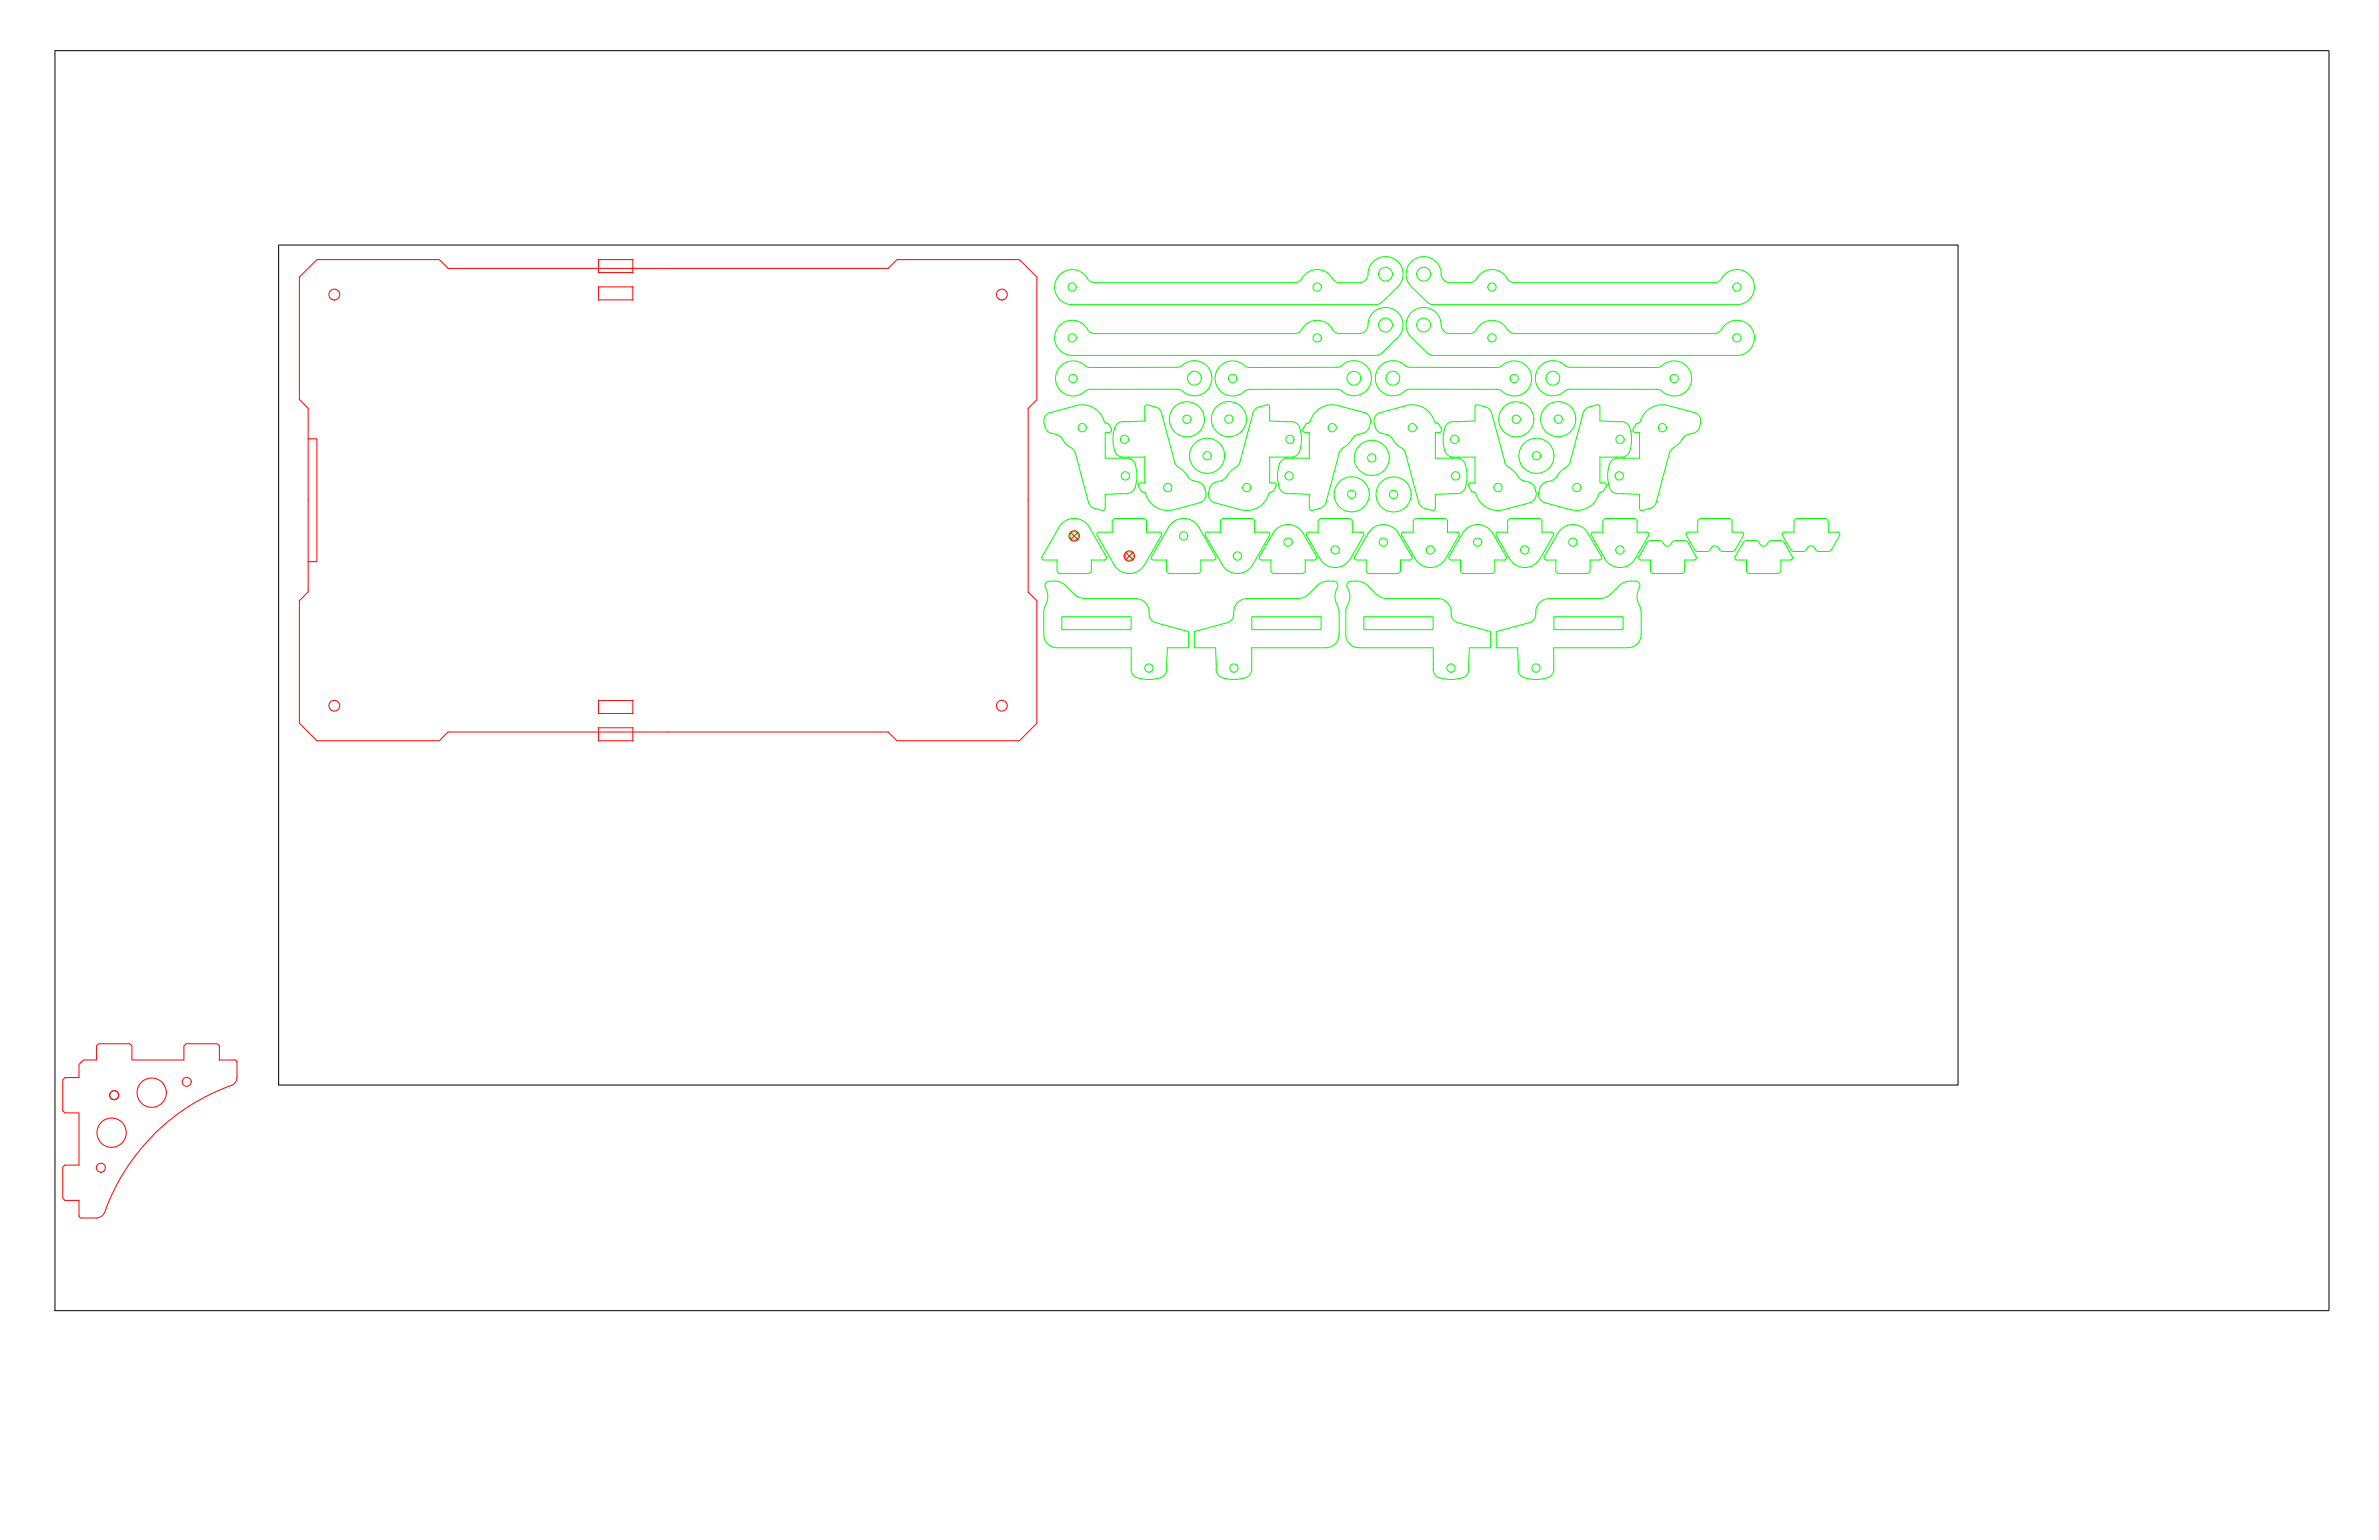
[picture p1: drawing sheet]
<svg xmlns="http://www.w3.org/2000/svg" width="864mm" height="559mm" viewBox="0 0 864 559" stroke-linecap="round" stroke-linejoin="round" font-family="sans-serif">
<!-- layer: CUT -->
<g fill="none" stroke="#f00" stroke-width=".36">
<path d="M217.1 94.2h12.7M217.1 98.9h12.7M217.3 94.1v4.9M229.7 94.1v4.9M108.7 100.6l6.3-6.4h44.5l3.2 3.2h159.7l3.2-3.2h44.4l6.4 6.4v44.4l-3.2 3.2v66.6l3.2 3.2v44.4l-6.4 6.4h-44.4l-3.2-3.2h-159.7l-3.2 3.2h-44.5l-6.3-6.4v-44.4l3.2-3.2v-66.6l-3.2-3.2zM217.1 108.8h12.7M217.1 104.1h12.7M217.3 104v4.9M229.7 104v4.9M111.9 159.2h3.1v44.6h-3.1M388.6 193.2l2.7 2.6M391.3 193.2l-2.7 2.6"/>
<path d="M408.6 200.5l2.7 2.6M411.3 200.5l-2.7 2.6M217.1 254.2h12.7M217.1 258.9h12.7M217.3 254.1v4.9M229.7 254.1v4.9M217.1 268.8h12.7M217.1 264.1h12.7M217.3 264v4.9M229.7 264v4.9M47.9 384.6v-5.1l-.8-.8h-11.3l-.8 .8v5.1h-4.7l-1.6 1.6v4.8h-5.1l-.8 .8v11.2l.8 .8h5.1M48 384.6h18.8v-5.1l.8-.8h11.2l.8 .8v5.1"/>
<path d="M79.5 384.6h5.7l.6 .2 .2 .6v5.5M83.9 393.9a76.1 76.1 0 0 0-28.2 17.8M86 390.9l-.2 1.1-.5 1-1.4 .9M28.7 404v18.8h-5.1l-.8 .7v11.3l.8 .8h5.1M55.8 411.7a75 75 0 0 0-17.8 28.2M28.7 435.5v5.7M38 439.9l-1 1.3-1.5 .7-6 .1-.6-.3-.2-.5"/>
<circle cx="121.4" cy="106.9" r="1.97"/>
<circle cx="363.7" cy="106.9" r="1.97"/>
<circle cx="389.9" cy="194.5" r="1.88"/>
<circle cx="409.9" cy="201.8" r="1.88"/>
<circle cx="121.4" cy="256.1" r="1.97"/>
<circle cx="363.7" cy="256.1" r="1.97"/>
<circle cx="41.4" cy="397.4" r="1.63"/>
<circle cx="55.1" cy="396.5" r="5.3"/>
<circle cx="67.8" cy="392.5" r="1.63"/>
<circle cx="40.5" cy="411" r="5.3"/>
<circle cx="36.6" cy="423.7" r="1.63"/>
</g>
<!-- layer: 0 -->
<path d="M20 18.4h825.5v457.2h-825.5zM101.1 88.9h609.7v304.8h-609.7z" fill="none" stroke="#000" stroke-width=".36"/>
<!-- layer: CUT_195 -->
<g fill="none" stroke="#0f0" stroke-width=".36">
<path d="M496.6 99.4a6.4 6.4 0 0 1 8.9-5.8 6.4 6.4 0 0 1 1.9 10.5l-5.7 5.6-1.3 .7-1 .1M496.6 99.4a3.2 3.2 0 0 1-3.2 3.2l-7.6-.1-1.5-.7-.7-.8M523.1 99.4a3.2 3.2 0 0 0 3.2 3.2h7.1l1-.2 1-.6a7.7 7.7 0 0 1 5.4-3.9 6.4 6.4 0 0 1 6.3 3.1M523.2 99.4a6.4 6.4 0 0 0-8.9-5.8 6.4 6.4 0 0 0-1.9 10.5l6.1 5.9 1.8 .5M483.6 119.4l.7 .9 1.5 .7h7.6a3.4 3.4 0 0 0 3.3-4.1 6.4 6.4 0 0 1 9.2-4.6 6.4 6.4 0 0 1 1.5 10.2l-5.7 5.6-1.3 .7-1 .2M483.7 101a6.4 6.4 0 0 0-11.4 .5l-.8 .7-1.6 .4h-72.4l-1.1-.2-1-.6a7.1 7.1 0 0 0-7.5-3.9 6.4 6.4 0 0 0-5 6.9 6.4 6.4 0 0 0 6.3 5.7h110.3M483.7 119.4a6.4 6.4 0 0 0-11.4 .5l-.8 .7-1.6 .4h-72.4l-1.1-.1-1-.6a6.8 6.8 0 0 0-9.2-3.3 6.4 6.4 0 0 0-3.2 7.1 6.4 6.4 0 0 0 6.2 4.9h110.3M523.1 117.9a3.2 3.2 0 0 0 3.2 3.1h7.1l1-.1 1-.6a7.6 7.6 0 0 1 5.4-4 6.4 6.4 0 0 1 6.3 3.1M523.2 117.9a6.4 6.4 0 0 0-8.9-5.8 6.4 6.4 0 0 0-1.9 10.4l6.1 5.9 1.8 .6M547.1 101l1.2 1.2 1.6 .4h72.4l1-.2 1-.6a7.1 7.1 0 0 1 7.5-3.9 6.4 6.4 0 0 1 5 6.9 6.4 6.4 0 0 1-6.3 5.7h-110.2M547.1 119.4l1.2 1.2 1.6 .4h72.4l1-.1 1-.6a6.8 6.8 0 0 1 9.2-3.3 6.4 6.4 0 0 1 3.2 7.1 6.4 6.4 0 0 1-6.2 4.9h-110.2M393.7 132.6l.8 .5 1.3 .3 31.5-.1 1.3-.3a6.5 6.5 0 0 1 9.3-.4 6.5 6.5 0 0 1 0 9.3 6.5 6.5 0 0 1-9.3-.4l-1.3-.3-31.5 .1"/>
<path d="M393.7 132.5a6.4 6.4 0 0 0-8.8 .4 6.4 6.4 0 0 0 .1 8.8 6.4 6.4 0 0 0 8.8 .4M451.7 132.6l.7 .5 1.3 .3 31.5-.1 1.3-.3a6.4 6.4 0 0 1 9.1-.8 6.4 6.4 0 0 1 .7 9.1 6.4 6.4 0 0 1-9 .7M451.7 132.5a6.4 6.4 0 0 0-8.8 .4 6.4 6.4 0 0 0 0 8.8 6.4 6.4 0 0 0 8.8 .4M543.4 133.4l-31.5-.1-1.3-.3a6.4 6.4 0 0 0-9.1-.8 6.4 6.4 0 0 0-.7 9.1 6.4 6.4 0 0 0 9 .7M545.4 132.5a6.4 6.4 0 0 1 8.9 .4 6.4 6.4 0 0 1-.1 8.8 6.4 6.4 0 0 1-8.8 .4M545.5 132.6l-1.3 .6-.9 .2M601.5 133.4l-31.5-.1-1.3-.3a6.4 6.4 0 0 0-9.1-.8 6.4 6.4 0 0 0-.7 9.1 6.4 6.4 0 0 0 9 .7M603.5 132.5a6.4 6.4 0 0 1 8.8 .4 6.4 6.4 0 0 1 0 8.8 6.4 6.4 0 0 1-8.8 .4M603.5 132.6l-1.2 .6-.9 .2M379 153.6l.4 1.4M379.4 155l.8 1.4a6.3 6.3 0 0 0 3.9 1.5l1.5 1.3M381.3 149.6a3.2 3.2 0 0 0-2.3 4"/>
<path d="M385.6 159.2a10.8 10.8 0 0 0 4 3.9l.7 1.3 5 18.3 1 1.3 1.1 .5 3 .7 .6-.3 .2-.5M390.7 147.2a8.6 8.6 0 0 1 10.4 6.2l.5 .1M390.7 147.2l-9.4 2.5M395.8 141.2l-1.3 .3-.8 .5M401.6 153.6l.7 .1 1.2 2M402.8 156.9h-1.6v9.4M403.4 155.7v.8l-.6 .4M409.5 153l6.1-.2v-5.1l.5-.8 3.3 .8 1.4 .8 .9 1.4 4.7 17.8 1.1 1.6a11.3 11.3 0 0 1 4.3 4.4 5.9 5.9 0 0 0 3.3 1.2M409.8 153a4.9 4.9 0 0 0-4.2 .7 10.5 10.5 0 0 0-1.4 8.1l.5 1.9M453.8 141.2l-1.4 .3-.8 .5M454.8 149.9l-4.7 17.8M457 147.7l-1.4 .8-.8 1.4"/>
<path d="M457.1 147.7l2.8-.8 .9 .3 .1 5.6 6.1 .2M466.7 153a4.9 4.9 0 0 1 4.1 .7l1 1.5M471.8 155.2a13.5 13.5 0 0 1 0 8.5M473 155.7v.8l.7 .4M473.7 156.9h1.6v9.4M474.7 153.6l-.7 .3-1 1.8M475.6 152.9l-.9 .7M485.2 141.2l-31.5 .1M485.2 141.2l.9 .1 1.2 .7M485.8 147.2a8.3 8.3 0 0 0-10.2 5.7M485.8 147.2l9.4 2.5M490.9 159.2a10.8 10.8 0 0 1-4.1 3.9l-.7 1.3"/>
<path d="M494.8 157.2a5.6 5.6 0 0 0-3.3 1.2l-.6 .8M495.2 149.6a3.2 3.2 0 0 1 2.2 4M497.4 153.6l-.8 2.4-.8 .7-1 .5M498.9 153.6a4.2 4.2 0 0 0 4.6 4.1M501.1 149.6a3.2 3.2 0 0 0-2.2 4M503.4 157.7l1.4 .7 .6 .8M505.4 159.2a10.5 10.5 0 0 0 4.1 3.9l.7 1.3 4.9 18.3 1.1 1.3 1 .5 3.1 .7 .6-.3 .1-.5M510.5 147.2a8.7 8.7 0 0 1 10.5 6.2l.5 .1M510.6 147.2l-9.4 2.5M521.5 153.6l.6 .1 1.2 2M522.7 156.9h-1.6v9.4M523.3 155.7v.8l-.7 .4"/>
<path d="M529.7 153a5 5 0 0 0-4.2 .7 10.5 10.5 0 0 0-1.4 8.1l.4 1.9M536.4 146.9h-.5l-.5 .5v5.4l-6 .2M536.4 146.9l3.4 .9 .9 .7 .6 .9 4.9 18.3 1.1 1.6a8.8 8.8 0 0 1 3.7 3.6M543.3 141.2l1.4 .3 .8 .5M543.4 141.3l-31.5-.1-.9 .1-1.2 .7M580.7 147.7l-.1-.5-.6-.3-3.1 .8-1 .4-1 1.3-5 18.3-1.1 1.6a11.3 11.3 0 0 0-4.3 4.4l-.8 .5-2.5 .7M580.8 147.7v5.1l6 .2M586.5 153a4.9 4.9 0 0 1 4.2 .7 10.5 10.5 0 0 1 1.4 8.1l-.5 1.9M592.9 155.7v.8l.6 .4M593.6 156.9h1.6v9.4M601.4 141.2l1.4 .3 .7 .5M601.5 141.3l-31.5-.1-.9 .1-1.2 .7"/>
<path d="M605.6 147.2a8.6 8.6 0 0 0-10.4 6.2l-1.2 .3-1.1 2M605.6 147.2l9.5 2.5M610.7 159.2a10.8 10.8 0 0 1-4 3.9l-.7 1.3-4.9 18.3-1.1 1.3-1 .5-3.1 .7-.6-.3-.2-.5M612.7 157.7l-1.3 .7-.7 .8M615 149.6a3.2 3.2 0 0 1 2.3 4M617.3 153.6a4.3 4.3 0 0 1-4.6 4.1M401.2 166.3l7.8-.1a3.7 3.7 0 0 1 3.5 4.1l.1 3.8-.6 2.8M404.7 163.7l.9 1.4 1.5 .7 8.5 .1M407.2 179.1l-6 .3v5.1M412.1 176.9l-.6 1-.8 .8a5.6 5.6 0 0 1-3.7 .4M414.3 178.1l.6 .4M415 178.6l.6 .1a8.6 8.6 0 0 0 10.4 6.2"/>
<path d="M415.6 165.8v9.4l-1.9 .1-.5 .6 1.1 2.3M435.1 174.9a4.4 4.4 0 0 1 1.5 7l-1.1 .5M438.7 178.5a3.2 3.2 0 0 0 2.3 3.9l9.4 2.5a8.6 8.6 0 0 0 10.5-6.2l.6-.1M439.1 177.2l-.3 1.3M441.3 174.9l-1.4 .8-.8 1.5M448.6 169.6a10.8 10.8 0 0 0-3.9 4.1l-.9 .5-2.4 .7M450.1 167.7l-.8 1.3-.8 .6M460.9 165.8v9.4l1.9 .1 .5 .6-1.1 2.3M462.2 178.1l-.7 .4M464.4 176.9l.6 1 .8 .8a5.6 5.6 0 0 0 3.7 .4M469.3 179.1l6 .3v5.1M471.8 163.7l-1 1.4-1.5 .7-8.4 .1"/>
<path d="M475.3 166.3l-7.9-.1a3.7 3.7 0 0 0-3.5 4.1l-.1 3.8 .6 2.8M486.1 164.5l-4.7 17.7-.9 1.5-1.4 .8M521.1 166.3l7.8-.1a3.3 3.3 0 0 1 3.3 3.1 13.5 13.5 0 0 1-.3 7.6M524.5 163.7l1 1.4 1.5 .7 8.4 .1M527.1 179.1l-6 .3v5.1M531.9 176.9l-.5 1-.9 .8a5.6 5.6 0 0 1-3.7 .4M534.2 178.1l.6 .4M535.4 165.8v9.4l-1.9 .1-.5 .6 1.1 2.3M551 172.9l.6 .8 1.4 .7M553 174.4l2 .5M555 174.9a4.4 4.4 0 0 1 1.4 7l-1.1 .5-9.4 2.5a8.7 8.7 0 0 1-10.5-6.2l-.5-.1M558.6 178.5a3.1 3.1 0 0 0 2.3 3.9l9.4 2.5a8.7 8.7 0 0 0 10.5-6.2l.6-.1"/>
<path d="M561.2 174.9l-1 .5-.8 .8-.8 2.3M580.8 165.8v9.4l1.8 .1 .5 .6-1 2.3M582 178.1l-.6 .4M584.2 176.9l.6 1 .8 .8 1.7 .4M587.3 166.2a3.7 3.7 0 0 0-3.5 4.1l-.1 3.8 .6 2.8M587.3 166.3h7.9M587.3 179.1h2.1M589.1 179.1l6.1 .3v5.1M591.6 163.7l-.9 1.4-1.5 .7-8.4 .1M398.3 194.3l6.2 10.6M398.9 193.1l-.6 .3v.8M399 193.1h4.7"/>
<path d="M403.7 193.2v-4.3l.8-.8h10.9l.8 .8v4.3M416.2 193.1h4.7M420.9 193.1l.7 .3v.8M421.6 194.3l-6.1 10.6a6.4 6.4 0 0 1-11.1 0M435.5 182.4l-9.4 2.6M437.6 194.3l6.2 10.6M438.2 193.1l-.7 .3v.8M438.2 193.1h4.8M443 193.2v-4.3l.8-.8h10.9l.7 .8v4.3M455.4 193.1h4.8M460.2 193.1l.7 .3v.8M460.9 194.3l-6.2 10.6"/>
<path d="M462 193.5a6.4 6.4 0 0 1 11.1 0l4.9 8.5M462.1 193.6l-4.9 8.4v.8l.7 .4M474.3 194.3l4.8 8.4a6.4 6.4 0 0 0 11.1 0l4.9-8.4M475 193.1l-.7 .3v.8M475 193.1h3.5M475.3 184.4l.1 .5 .6 .3 3.1-.7M478.5 193.2v-4.3l.8-.8h10.8l.8 .8v4.3M490.9 193.1h3.5M494.4 193.1l.6 .3v.8M496.6 193.5a6.4 6.4 0 0 1 11.1 0l4.8 8.5M496.7 193.6l-4.9 8.4M508.9 194.3l4.9 8.4"/>
<path d="M509.5 193.1l-.7 .3v.8M509.5 193.1h3.5M513 193.2v-4.3l.8-.8h10.9l.8 .8v4.3M525.5 193.1h3.5M528.9 193.1l.7 .3v.8M529.6 194.3l-4.9 8.4a6.4 6.4 0 0 1-11 0M543.1 194.3l4.9 8.4M543.8 193.1l-.7 .3v.8M543.8 193.1h3.5M547.3 193.2v-4.3l.8-.8h10.8l.8 .8v4.3M559.7 193.1h3.5M563.2 193.1l.7 .3v.8"/>
<path d="M563.9 194.3l-4.9 8.4a6.4 6.4 0 0 1-11 0M577.7 194.3l4.9 8.4M578.4 193.1l-.7 .3v.8M578.4 193.1h3.4M581.8 193.2v-4.3l.8-.8h10.9l.8 .8v4.3M594.3 193.1h3.5M597.8 193.1l.7 .3v.8M598.5 194.3l-4.9 8.4M612.2 194.3l2.9 5.1M612.8 193.1l-.7 .3v.8M612.8 193.1h3.5M615 199.3l.6 .6 .8 .2h3.2l1.1-.4a1.94 1.94 0 0 1 2.5-1.5l1.2 1.5 .6 .4h4l1-.8"/>
<path d="M616.3 193.2v-4.3l.8-.8h10.8l.8 .8v4.3M628.7 193.1h3.5M632.2 193.1l.7 .3v.8M632.8 196.9l-3.1 5.6 .3 .5 .5 .2h3.5M632.8 196.9l.6-.5 .8-.3h3.1l1.1 .5a1.94 1.94 0 0 0 2.5 1.4l1.2-1.4 .7-.4 3.5-.1 1.1 .5 3.3 5.9-.3 .5-.5 .2h-3.4M632.9 194.3l-2.9 5.1M647 194.3l3 5.1M647.7 193.1l-.7 .3v.8M647.7 193.1h3.5M651.2 193.2v-4.3l.8-.8h10.9l.8 .8v4.3M656 199.1l-.5 .6-1 .4h-3.6l-.9-.8M656 199.1a1.56 1.56 0 0 1 1.7-1 1.56 1.56 0 0 1 1.3 1.3l.6 .5 .8 .2"/>
<path d="M663.7 193.1h3.4M664.9 199.3l-1 .8h-3.5M667.1 193.1l.7 .3v.8M667.8 194.3l-2.9 5.1M378.9 203.2l-.5-.2-.3-.7 6.3-11a6.4 6.4 0 0 1 11 0l6.2 10.7v.8l-.7 .4M378.9 203.2h4.8M382.6 210.8l1.4 .2 2 .8 4.2 4 2.6 1.3 19.6 .1a4.8 4.8 0 0 1 4.7 4.8M382.6 210.9a3 3 0 0 0-2.8 .4l-.5 1.2a8 8 0 0 1 .6 6.4l-1 2.6v8.7a4.8 4.8 0 0 0 4.8 4.8h26.9v7.9M383.7 203.1v4.3l.8 .7h10.9l.8-.7v-4.3M396.2 203.2h4.7M418.7 203.2l-.5-.2-.3-.7 6.3-11a6.4 6.4 0 0 1 11 0l6.1 10.7v.8l-.7 .4M418.7 203.2h4.8"/>
<path d="M423.5 203.1v4.3l.8 .7h10.8l.8-.7v-4.3M435.9 203.2h4.8M443.7 204.9a6.4 6.4 0 0 0 11 0M452.6 217.2a4.9 4.9 0 0 0-4.7 5.7M457.9 203.2h3.5M461.4 203.1v4.3l.8 .7h10.8l.8-.7v-4.3M477.9 202l.1 .5-.5 .6-3.7 .1M482.4 210.8l-1.4 .2-2 .8-4.3 4-2.5 1.3-19.6 .1M482.4 210.9a2.97 2.97 0 0 1 2.8 .4l.5 1.2a8 8 0 0 0-.6 6.4l.8 1.6 .2 1.5M491.7 202l-.1 .5 .5 .6 3.8 .1M492.2 210.8l1.5 .2 1.9 .8 3.8 3.6M492.3 210.9a3 3 0 0 0-2.9 .4l-.5 1.2a7.4 7.4 0 0 1-.2 8l-.2 1v8.7a4.8 4.8 0 0 0 4.8 4.8h27v8.5l.7 1.5 1.4 .9"/>
<path d="M495.9 203.1v4.3l.8 .7h10.9l.8-.7v-4.3M499.3 215.4l1.8 1.2 2 .6h18.9a4.8 4.8 0 0 1 4.8 4.8M512.5 202l.1 .5-.5 .6-3.7 .1M526 202l-.1 .5 .5 .6 3.8 .1M526 202l4.9-8.5a6.4 6.4 0 0 1 11 0l4.9 8.5v.8l-.7 .4M530.2 203.1v4.3l.8 .7h10.8l.8-.7v-4.3M542.6 203.2h3.5M561.2 203.2l-.5-.2-.2-.7 5-8.8a6.4 6.4 0 0 1 11 0l4.9 8.5v.8l-.7 .4M561.3 203.2h3.5M564.8 203.1v4.3l.7 .7h10.9l.8-.7v-4.3M577.2 203.2h3.5M582.5 202.7a6.4 6.4 0 0 0 11.1 0"/>
<path d="M592 210.8l-1.4 .2-2 .8-4.2 4-2.6 1.3-19.5 .1a4.9 4.9 0 0 0-4.8 5.7M592 210.9a2.97 2.97 0 0 1 2.8 .4l.5 1.2a8 8 0 0 0-.6 6.4l.8 1.6 .2 1.5M599.1 203.1v4.3l.8 .7h10.9l.8-.7v-4.3M615.7 202l.1 .5-.5 .6-3.7 .1M615.7 202l-2.9-5.1-.6-.5-3.9-.3-1.1 .5a1.94 1.94 0 0 1-2.6 1.4l-1.1-1.4-.7-.4-3.6-.1-1.1 .5-3.2 5.9 .2 .5 .5 .2h3.5M634 203.1v4.3l.8 .7h10.9l.8-.7v-4.3M385.8 223.7l-.3 .2-.1 4.2 .4 .4M385.8 223.8h24.4M410.2 223.7l.4 .4v4l-.4 .4h-24.4M417.1 222.8l.2 1.2 .7 1 1.5 .9M417.2 222v.9M419.5 225.9l12 3.3v5.8h-7.7l-.3 6.1"/>
<path d="M445.5 225.9l-12 3.3v5.8h7.8l.2 6.1M447.9 222.8l-.5 1.7-.8 .9-1.1 .5M454.8 223.7l-.4 .4v4.2l.4 .2h24.4l.4-.4v-3.9l-.4-.5M454.8 223.8h24.4M486.1 230.2a4.8 4.8 0 0 1-4.8 4.8h-26.9l-.1 8.5-.7 1.5-1.4 .9M486.1 222v8.3M495.1 228.1l.4 .4M495.1 224.2v3.9M495.5 223.7l-.4 .4M495.5 223.8h24.3M519.8 223.7l.4 .4M520.2 228.1l-.4 .4h-24.3"/>
<path d="M520.2 224.2v3.9M526.8 222.8l.5 1.7 .8 .9 1 .5M526.8 222v.9M529.1 225.9l12 3.3v5.8h-7.7l-.2 6.1M555.1 225.9l-11.9 3.3v5.8h7.7l.3 6.1M557.5 222.8l-.5 1.7-.8 .9-1.1 .5M564.4 223.7l-.4 .4 .1 4.2 .3 .2M564.4 223.8h24.4M588.8 223.7l.4 .5v3.9l-.4 .4h-24.4M595.7 230.2a4.8 4.8 0 0 1-4.7 4.8h-27v8.5l-.8 1.5-1.4 .9M595.8 222v8.3M410.6 242.9l.5 1.6 .7 .9 1 .5"/>
<path d="M412.8 245.9a13.5 13.5 0 0 0 8.5 0M423.5 240.8a5.1 5.1 0 0 1-.8 4.2l-1.4 .9M441.5 240.8a4.9 4.9 0 0 0 .7 4.2l1.5 .9M443.7 245.9a13.5 13.5 0 0 0 8.5 0M522.5 245.9a13.5 13.5 0 0 0 8.5 0M533.2 240.8a5.1 5.1 0 0 1-.8 4.2l-1.4 .9M551.2 240.8a4.9 4.9 0 0 0 .7 4.2l1.4 .9M553.3 245.9a13.5 13.5 0 0 0 8.5 0"/>
<circle cx="503" cy="99.5" r="2.52"/>
<circle cx="516.8" cy="99.5" r="2.52"/>
<circle cx="389.2" cy="104.2" r="1.5"/>
<circle cx="478.1" cy="104.2" r="1.5"/>
<circle cx="503" cy="117.9" r="2.52"/>
<circle cx="516.8" cy="117.9" r="2.52"/>
<circle cx="541.6" cy="104.2" r="1.5"/>
<circle cx="630.5" cy="104.2" r="1.5"/>
<circle cx="389.2" cy="122.6" r="1.5"/>
<circle cx="389.5" cy="137.3" r="1.5"/>
<circle cx="433.6" cy="137.2" r="2.52"/>
<circle cx="447.5" cy="137.3" r="1.5"/>
<circle cx="478.1" cy="122.6" r="1.5"/>
<circle cx="491.5" cy="137.2" r="2.52"/>
<circle cx="505.6" cy="137.2" r="2.52"/>
<circle cx="541.6" cy="122.6" r="1.5"/>
<circle cx="549.6" cy="137.3" r="1.5"/>
<circle cx="563.7" cy="137.2" r="2.52"/>
<circle cx="607.7" cy="137.3" r="1.5"/>
<circle cx="630.5" cy="122.6" r="1.5"/>
<circle cx="392.8" cy="155.2" r="1.5"/>
<circle cx="408.2" cy="159.4" r="1.5"/>
<circle cx="430.9" cy="152.1" r="6.4"/>
<circle cx="430.9" cy="152.1" r="1.5"/>
<circle cx="446.1" cy="152.1" r="6.4"/>
<circle cx="446.1" cy="152.1" r="1.5"/>
<circle cx="468.2" cy="159.4" r="1.5"/>
<circle cx="483.6" cy="155.2" r="1.5"/>
<circle cx="512.7" cy="155.2" r="1.5"/>
<circle cx="528.1" cy="159.4" r="1.5"/>
<circle cx="550.4" cy="152.1" r="6.4"/>
<circle cx="550.4" cy="152.1" r="1.5"/>
<circle cx="565.7" cy="152.1" r="6.4"/>
<circle cx="565.7" cy="152.1" r="1.5"/>
<circle cx="588.1" cy="159.4" r="1.5"/>
<circle cx="603.5" cy="155.2" r="1.5"/>
<circle cx="408.5" cy="172.7" r="1.5"/>
<circle cx="423.9" cy="176.9" r="1.5"/>
<circle cx="438.2" cy="165.4" r="6.4"/>
<circle cx="438.2" cy="165.4" r="1.5"/>
<circle cx="452.6" cy="176.9" r="1.5"/>
<circle cx="467.9" cy="172.7" r="1.5"/>
<circle cx="490.7" cy="179.4" r="6.4"/>
<circle cx="490.7" cy="179.4" r="1.5"/>
<circle cx="498" cy="166.2" r="6.4"/>
<circle cx="498" cy="166.2" r="1.5"/>
<circle cx="505.9" cy="179.4" r="6.4"/>
<circle cx="505.9" cy="179.4" r="1.5"/>
<circle cx="528.4" cy="172.7" r="1.5"/>
<circle cx="543.8" cy="176.9" r="1.5"/>
<circle cx="557.7" cy="165.4" r="6.4"/>
<circle cx="557.7" cy="165.4" r="1.5"/>
<circle cx="572.4" cy="176.9" r="1.5"/>
<circle cx="587.8" cy="172.7" r="1.5"/>
<circle cx="389.9" cy="194.5" r="1.5"/>
<circle cx="429.7" cy="194.5" r="1.5"/>
<circle cx="467.6" cy="196.7" r="1.5"/>
<circle cx="484.7" cy="199.6" r="1.5"/>
<circle cx="502.2" cy="196.7" r="1.5"/>
<circle cx="519.2" cy="199.6" r="1.5"/>
<circle cx="536.4" cy="196.7" r="1.5"/>
<circle cx="553.5" cy="199.6" r="1.5"/>
<circle cx="571" cy="196.7" r="1.5"/>
<circle cx="588" cy="199.6" r="1.5"/>
<circle cx="409.9" cy="201.8" r="1.5"/>
<circle cx="449.2" cy="201.8" r="1.5"/>
<circle cx="417.1" cy="242.4" r="1.5"/>
<circle cx="447.9" cy="242.4" r="1.5"/>
<circle cx="526.7" cy="242.4" r="1.5"/>
<circle cx="557.6" cy="242.4" r="1.5"/>
</g>
</svg>
